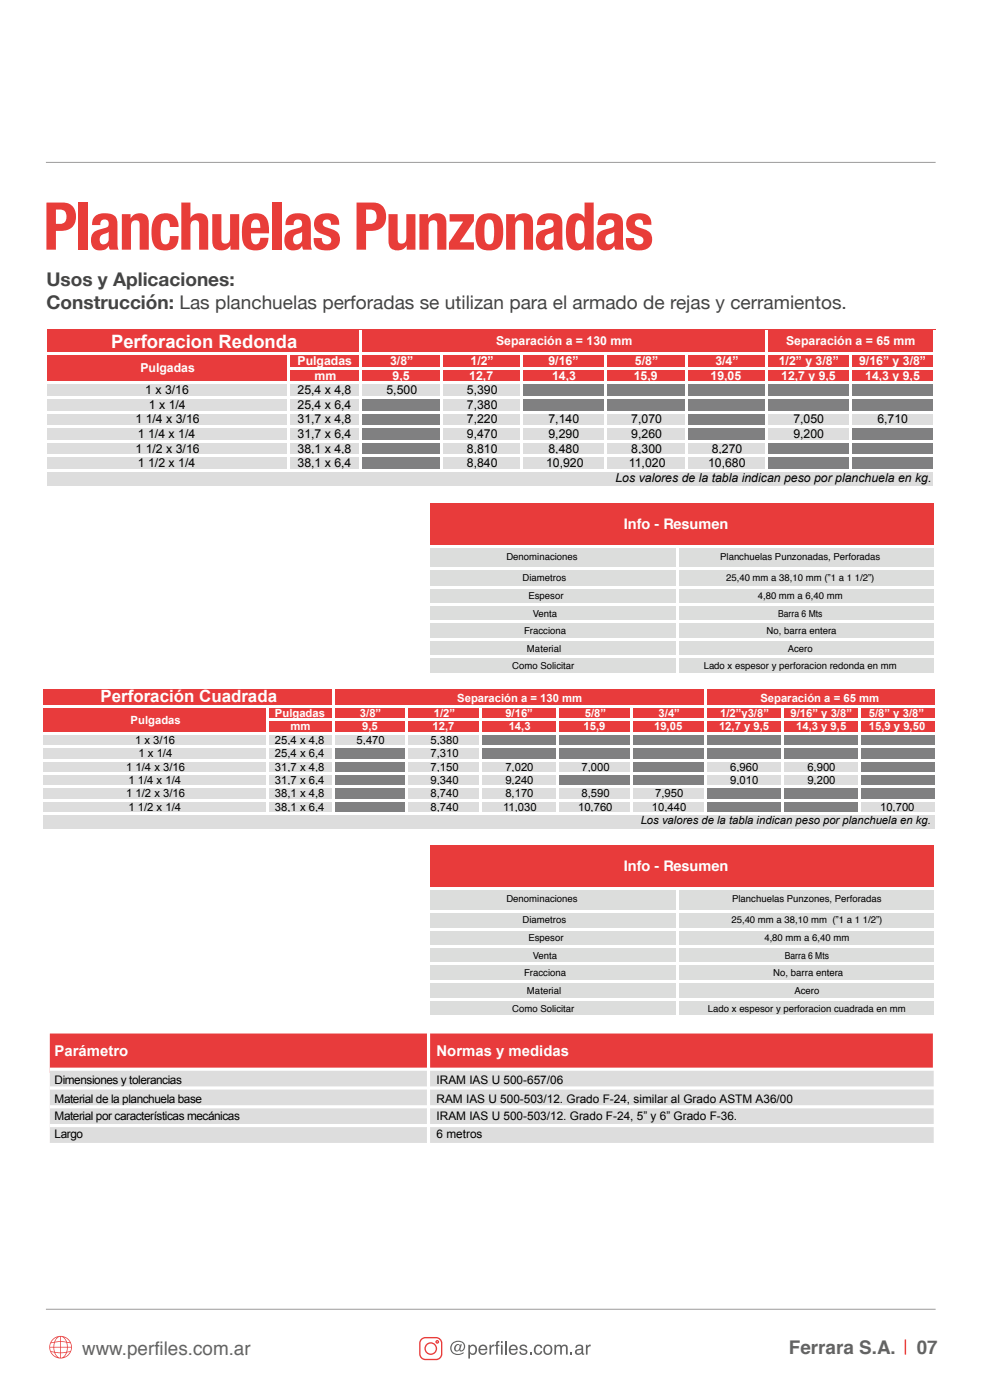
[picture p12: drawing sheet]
<svg xmlns="http://www.w3.org/2000/svg" width="210mm" height="297mm" viewBox="0 0 210 297" stroke-linecap="round" stroke-linejoin="round" font-family="sans-serif">
<defs><g id="words">
<text font-size="14" fill="#e83d39" x="9.1" y="53">Planchuelas Punzonadas</text>
<g font-size="4" fill="#444">
<text x="9.8" y="60.8">Usos y Aplicaciones:</text>
<text x="9.8" y="65.6">Construcción: Las planchuelas perforadas se utilizan para el armado de rejas y cerramientos.</text>
</g>
<g font-size="4" fill="#646463">
<text x="17.4" y="287.4">www.perfiles.com.ar</text>
<text x="167.4" y="287.2">Ferrara S.A.</text>
<text x="194.5" y="287.2">07</text>
</g>
<text font-size="3.9" fill="#fff" x="23.6" y="73.8">Perforacion Redonda</text>
<text font-size="3.6" fill="#fff" x="21.3" y="149">Perforación Cuadrada</text>
<g font-size="3.2" fill="#fff">
<text x="11.6" y="224">Parámetro</text>
<text x="92.6" y="224">Normas y medidas</text>
</g>
<g font-size="3.1" fill="#fff">
<text x="132.3" y="112.2">Info - Resumen</text>
<text x="132.3" y="184.8">Info - Resumen</text>
</g>
<text font-size="3" fill="#1d1d1b" x="76.5" y="287.5">https://www.instagram.com/perfiles.com.ar</text>
<g font-size="2.6" fill="#fff">
<text x="63.1" y="77.4">Pulgadas</text>
<text x="82.8" y="77.4">3/8”</text>
<text x="99.8" y="77.4">1/2”</text>
<text x="105.2" y="73.3">Separación a = 130 mm</text>
<text x="116.3" y="77.4">9/16”</text>
<text x="134.7" y="77.4">5/8”</text>
<text x="151.8" y="77.4">3/4”</text>
<text x="165.2" y="77.4">1/2” y 3/8”</text>
<text x="166.7" y="73.3">Separación a = 65 mm</text>
<text x="182.2" y="77.4">9/16” y 3/8”</text>
<text x="29.8" y="79">Pulgadas</text>
<text x="66.7" y="80.5">mm</text>
<text x="83.3" y="80.5">9,5</text>
<text x="99.5" y="80.5">12,7</text>
<text x="117.1" y="80.5">14,3</text>
<text x="134.4" y="80.5">15,9</text>
<text x="150.7" y="80.5">19,05</text>
<text x="165.7" y="80.5">12,7 y 9,5</text>
<text x="183.5" y="80.5">14,3 y 9,5</text>
</g>
<g font-size="2.6">
<text x="30.8" y="83.6">1 x 3/16</text>
<text x="63.1" y="83.6">25,4 x 4,8</text>
<text x="82" y="83.6">5,500</text>
<text x="99" y="83.6">5,390</text>
<text x="28.7" y="89.8">1 1/4 x 3/16</text>
<text x="31.6" y="86.7">1 x 1/4</text>
<text x="63.1" y="86.7">25,4 x 6,4</text>
<text x="63.1" y="89.8">31,7 x 4,8</text>
<text x="99" y="86.7">7,380</text>
<text x="99" y="89.8">7,220</text>
<text x="116.3" y="89.8">7,140</text>
<text x="133.9" y="89.8">7,070</text>
<text x="168.3" y="89.8">7,050</text>
<text x="186.1" y="89.8">6,710</text>
<text x="29.3" y="92.9">1 1/4 x 1/4</text>
<text x="63.1" y="92.9">31,7 x 6,4</text>
<text x="99" y="92.9">9,470</text>
<text x="116.3" y="92.9">9,290</text>
<text x="133.9" y="92.9">9,260</text>
<text x="168.3" y="92.9">9,200</text>
<text x="28.7" y="96">1 1/2 x 3/16</text>
<text x="29.3" y="99.1">1 1/2 x 1/4</text>
<text x="63.1" y="96">38,1 x 4,8</text>
<text x="63.1" y="99.1">38,1 x 6,4</text>
<text x="99" y="96">8,810</text>
<text x="99" y="99.1">8,840</text>
<text x="115.8" y="99.1">10,920</text>
<text x="116.3" y="96">8,480</text>
<text x="133.4" y="99.1">11,020</text>
<text x="133.9" y="96">8,300</text>
<text x="150.2" y="99.1">10,680</text>
<text x="151" y="96">8,270</text>
<text x="130.6" y="102.2">Los valores de la tabla indican peso por planchuela en kg.</text>
</g>
<g font-size="2.5">
<text x="11.6" y="230">Dimensiones y tolerancias</text>
<text x="11.6" y="234">Material de la planchuela base</text>
<text x="92.6" y="230">IRAM IAS U 500-657/06</text>
<text x="92.6" y="234">RAM IAS U 500-503/12. Grado F-24, similar al Grado ASTM A36/00</text>
<text x="11.6" y="237.6">Material por características mecánicas</text>
<text x="92.6" y="237.6">IRAM IAS U 500-503/12. Grado F-24, 5” y 6” Grado F-36.</text>
<text x="11.6" y="241.5">Largo</text>
<text x="92.6" y="241.5">6 metros</text>
</g>
<g font-size="2.4" fill="#fff">
<text x="97" y="148.9">Separación a = 130 mm</text>
<text x="161.3" y="148.9">Separación a = 65 mm</text>
<text x="27.7" y="153.5">Pulgadas</text>
<text x="58.3" y="152.1">Pulgadas</text>
<text x="61.6" y="154.9">mm</text>
<text x="76.4" y="152.1">3/8”</text>
<text x="76.8" y="154.9">9,5</text>
<text x="91.8" y="154.9">12,7</text>
<text x="92" y="152.1">1/2”</text>
<text x="107.2" y="152.1">9/16”</text>
<text x="107.9" y="154.9">14,3</text>
<text x="123.8" y="154.9">15,9</text>
<text x="124" y="152.1">5/8”</text>
<text x="138.8" y="154.9">19,05</text>
<text x="139.7" y="152.1">3/4”</text>
<text x="152.5" y="154.9">12,7 y 9,5</text>
<text x="152.8" y="152.1">1/2”y3/8”</text>
<text x="167.7" y="152.1">9/16” y 3/8”</text>
<text x="168.9" y="154.9">14,3 y 9,5</text>
<text x="184.3" y="154.9">15,9 y 9,50</text>
<text x="184.3" y="152.1">5/8” y 3/8”</text>
</g>
<g font-size="2.4">
<text x="28.7" y="157.8">1 x 3/16</text>
<text x="29.4" y="160.6">1 x 1/4</text>
<text x="58.3" y="157.8">25,4 x 4,8</text>
<text x="58.3" y="160.6">25,4 x 6,4</text>
<text x="75.6" y="157.8">5,470</text>
<text x="91.3" y="157.8">5,380</text>
<text x="91.3" y="160.6">7,310</text>
<text x="26.8" y="163.5">1 1/4 x 3/16</text>
<text x="27.2" y="166.3">1 1/4 x 1/4</text>
<text x="58.3" y="163.5">31,7 x 4,8</text>
<text x="58.3" y="166.3">31,7 x 6,4</text>
<text x="91.3" y="163.5">7,150</text>
<text x="91.3" y="166.3">9,340</text>
<text x="107.2" y="163.5">7,020</text>
<text x="107.2" y="166.3">9,240</text>
<text x="123.3" y="163.5">7,000</text>
<text x="154.9" y="163.5">6,960</text>
<text x="154.9" y="166.3">9,010</text>
<text x="171.3" y="163.5">6,900</text>
<text x="171.3" y="166.3">9,200</text>
<text x="26.8" y="169.2">1 1/2 x 3/16</text>
<text x="27.2" y="172">1 1/2 x 1/4</text>
<text x="58.3" y="169.2">38,1 x 4,8</text>
<text x="58.3" y="172">38,1 x 6,4</text>
<text x="91.3" y="169.2">8,740</text>
<text x="91.3" y="172">8,740</text>
<text x="106.7" y="172">11,030</text>
<text x="107.2" y="169.2">8,170</text>
<text x="122.6" y="172">10,760</text>
<text x="123.3" y="169.2">8,590</text>
<text x="138.3" y="172">10,440</text>
<text x="139" y="169.2">7,950</text>
<text x="186.7" y="172">10,700</text>
<text x="135.9" y="174.9">Los valores de la tabla indican peso por planchuela en kg.</text>
</g>
<g font-size="2">
<text x="107.4" y="118.9">Denominaciones</text>
<text x="152.8" y="118.9">Planchuelas Punzonadas, Perforadas</text>
<text x="110.8" y="123.3">Diametros</text>
<text x="154" y="123.3">25,40 mm a 38,10 mm (”1 a 1 1/2”)</text>
<text x="112.1" y="127.1">Espesor</text>
<text x="113" y="130.8">Venta</text>
<text x="160.7" y="127.1">4,80 mm a 6,40 mm</text>
<text x="165.1" y="130.8">Barra 6 Mts</text>
<text x="111.2" y="134.5">Fracciona</text>
<text x="162.6" y="134.5">No, barra entera</text>
<text x="108.7" y="142">Como Solicitar</text>
<text x="111.8" y="138.3">Material</text>
<text x="149.3" y="142">Lado x espesor y perforacion redonda en mm</text>
<text x="167.1" y="138.3">Acero</text>
<text x="107.4" y="191.4">Denominaciones</text>
<text x="155.3" y="191.4">Planchuelas Punzones, Perforadas</text>
<text x="110.8" y="195.9">Diametros</text>
<text x="155.1" y="195.9">25,40 mm a 38,10 mm (”1 a 1 1/2”)</text>
<text x="112.1" y="199.6">Espesor</text>
<text x="113" y="203.4">Venta</text>
<text x="162.1" y="199.6">4,80 mm a 6,40 mm</text>
<text x="166.5" y="203.4">Barra 6 Mts</text>
<text x="111.2" y="207.1">Fracciona</text>
<text x="164" y="207.1">No, barra entera</text>
<text x="108.7" y="214.6">Como Solicitar</text>
<text x="111.8" y="210.9">Material</text>
<text x="150.2" y="214.6">Lado x espesor y perforacion cuadrada en mm</text>
<text x="168.5" y="210.9">Acero</text>
</g>
</g></defs>
<path d="M9.7 34.5h188.8M9.7 277.8h188.8" fill="none" stroke="#9c9b9b" stroke-width=".21"/>
<path d="M192.1 284.2v3.2" fill="none" stroke="#e83d39" stroke-width=".21"/>
<path d="M192.1 284.2v3.2" fill="none" stroke="#e83d39" stroke-width=".3"/>
<g fill="#646463">
<path d="M103.8 285.3h.4v.3l.3-.3 .3-.1v.4a.54 .54 0 0 0-.6 .6v1.2h-.4z"/>
<path d="M105.3 284.6l.6-.1v.3h-.2l-.1 .2v.3h.3v.3h-.3v1.8h-.4v-1.8h-.2v-.3h.2z"/>
<path d="M96.9 285.4a.54 .54 0 0 0-.3 .6 .54 .54 0 0 0 .5 .5 .66 .66 0 0 0 .1-1.2zM95.9 284.9a1.52 1.52 0 0 1 1.7-.5 1.52 1.52 0 0 1 1 1.5 .67 .67 0 0 1-.4 .7 .67 .67 0 0 1-.8-.2v-.1a.63 .63 0 0 1-.9 .3 .63 .63 0 0 1-.1-1 .6 .6 0 0 1 .6-.5 .6 .6 0 0 1 .6 .4l.1-.3h.3l-.3 1.2a.48 .48 0 0 0 .5 0 .48 .48 0 0 0 .2-.5 1.22 1.22 0 0 0-.7-1.2 1.22 1.22 0 0 0-1.4 .2 1.35 1.35 0 0 0-.2 1.9 1.35 1.35 0 0 0 1.8 .3l.4-.2 .1 .1a1.64 1.64 0 0 1-2.1 .3 1.64 1.64 0 0 1-.6-2.1z"/>
<path d="M99.9 285.7a.83 .83 0 0 0-.2 .9 .83 .83 0 0 0 .7 .5 .88 .88 0 0 0 .4-.8 .88 .88 0 0 0-.5-.8zM99.3 285.3h.4v.3a.91 .91 0 0 1 1.2-.2 .91 .91 0 0 1 .3 1.2 .83 .83 0 0 1-.6 .8 .83 .83 0 0 1-.9-.3v1.1h-.4z"/>
<path d="M102 285.7l-.1 .5h1.1a.57 .57 0 0 0-.3-.6 .57 .57 0 0 0-.7 .1zM101.8 285.6a.95 .95 0 0 1 1.1-.2 .95 .95 0 0 1 .5 1h-1.5a.59 .59 0 0 0 .4 .7 .59 .59 0 0 0 .7-.4h.3a.98 .98 0 0 1-1.2 .7 .98 .98 0 0 1-.6-1.3z"/>
<path d="M106.3 285.3h.3v2.1h-.3zM106.3 284.5h.3v.4h-.3z"/>
</g>
<path d="M107.3 284.5v2.9" fill="none" stroke="#646463" stroke-width=".35"/>
<g fill="#646463">
<path d="M110.4 285.4a.86 .86 0 0 1 1.4 .5h-.3a.45 .45 0 0 0-.5-.4 .45 .45 0 0 0-.4 .4l.2 .2a.9 .9 0 0 1 1.1 .8 .92 .92 0 0 1-1 .5 .92 .92 0 0 1-.8-.7h.4a.52 .52 0 0 0 .5 .5 .52 .52 0 0 0 .5-.5l-.1-.1a1.07 1.07 0 0 1-1.2-.9z"/>
<path d="M112.4 287h.4v.4h-.4z"/>
<path d="M113.5 285.5a.86 .86 0 0 1 .9-.3 .86 .86 0 0 1 .6 .8h-.3a.58 .58 0 0 0-.8-.4 .58 .58 0 0 0-.3 .8 .55 .55 0 0 0 .4 .7 .55 .55 0 0 0 .7-.5h.3a.94 .94 0 0 1-1.2 .8 .94 .94 0 0 1-.5-1.4z"/>
<path d="M117.6 285.3h.4v.3a.68 .68 0 0 1 1.1 0 .69 .69 0 0 1 .8-.4 .69 .69 0 0 1 .5 .8v1.4h-.3v-1.5a.45 .45 0 0 0-.6-.3 .45 .45 0 0 0-.3 .6v1.2h-.4v-1.4a.47 .47 0 0 0-.6-.4 .47 .47 0 0 0-.2 .7v1.1h-.4z"/>
<path d="M121 287h.4v.4h-.4z"/>
<path d="M124.3 285.3h.3v.3l.4-.3 .3-.1v.4a.54 .54 0 0 0-.7 .6v1.2h-.3z"/>
<path d="M108.5 285.7l-.2 .5h1.2a.57 .57 0 0 0-.4-.6 .57 .57 0 0 0-.6 .1zM108.2 285.6a.95 .95 0 0 1 1.2-.2 .95 .95 0 0 1 .4 1h-1.5a.59 .59 0 0 0 .4 .7 .59 .59 0 0 0 .7-.4h.4a.98 .98 0 0 1-1.3 .7 .98 .98 0 0 1-.5-1.3z"/>
<path d="M115.9 285.6a.79 .79 0 0 0-.3 1.1 .79 .79 0 0 0 1 .3 .79 .79 0 0 0 .2-1 .79 .79 0 0 0-.9-.4zM115.5 285.5a1.06 1.06 0 0 1 1.7 .8 1.06 1.06 0 0 1-1.5 1l-.4-.6v-.7z"/>
<path d="M122.4 286.6a.5 .5 0 0 0 .5 .6 .5 .5 0 0 0 .4-.6v-.3zM122.2 285.5a.9 .9 0 0 1 1.5 .3v1.3h.2v.3h-.4l-.1-.3a.7 .7 0 0 1-1.1 .3 .7 .7 0 0 1 0-1.1l1-.3a.47 .47 0 0 0-.4-.5 .47 .47 0 0 0-.5 .4h-.3z"/>
</g>
<g fill="#e83d39">
<path d="M14.2 286.9l.6-.1-.4 .6-.8 .5zM10.9 286.8l.6 .1 .6 1-.6-.3zM11.3 284.2l.8-.5-.6 1-.6 .1zM13.6 283.7l.8 .5 .4 .6-.6-.1zM14.2 284.8l.7 .2 .2 .7h-.7zM12.9 285.9h1.3l-.1 .9-1.2 .1zM12.9 287.1l1.1-.1a1.46 1.46 0 0 1-1.1 1zM11.7 287l1.1 .1v.9a1.46 1.46 0 0 1-1.1-1zM11.5 285.9h1.3v1l-1.2-.1zM11.6 284.8l1.2-.1v1h-1.3zM12.1 283.9l.7-.3v.9l-1.1 .1zM12.9 283.6a1.46 1.46 0 0 1 1.1 1l-1.1-.1zM12.9 284.7l1.2 .1 .1 .9h-1.3zM10.8 285l.7-.2-.2 .9h-.7zM10.6 285.9h.7l.2 .9-.7-.2zM14.4 285.9h.7l-.2 .7-.7 .2zM10.5 285.8a2.4 2.4 0 0 0 4.7 0 2.4 2.4 0 0 0-4.7 0z"/>
<path d="M89.6 284.1l.6-.2h2.3a1.05 1.05 0 0 1 1 1.1v2.2a1.04 1.04 0 0 1-1 1.1h-2.3a1.04 1.04 0 0 1-1-1.1v-2.2zM89.2 284.2l-.3 .8v2.2a1.33 1.33 0 0 0 1.3 1.4h2.3a1.33 1.33 0 0 0 1.3-1.4v-2.2a1.33 1.33 0 0 0-1.3-1.4l-2.7 .1z"/>
<path d="M90.3 286.1a1.06 1.06 0 0 1 2.1 0 1.06 1.06 0 0 1-2.1 0zM90 286.1a1.35 1.35 0 0 0 2.7 0 1.35 1.35 0 0 0-2.7 0z"/>
<path d="M92.6 284.7a.15 .15 0 0 1 .3 0 .15 .15 0 0 1-.3 0zM92.4 284.7a.4 .4 0 0 0 .7 0 .4 .4 0 0 0-.7 0z"/>
</g>
<path d="M10 218.1l188.8 .8-.1 24.6-188.8-.8z" fill="#fff"/>
<path d="M10.6 219.3h187.3v8.3h-187.3z" fill="#e83b3c"/>
<path d="M10.6 226.8h187.5v15.7h-187.5z" fill="#ddd"/>
<g fill="#fff">
<path d="M90.6 218.8h.6v24.3h-.6z"/>
<path d="M10.6 226.5h187.9v.7h-187.9z"/>
<path d="M10.6 234.5h187.9v.6h-187.9z"/>
<path d="M10.6 230.5h187.9v.6h-187.9z"/>
<path d="M10.6 238.4h187.9v.7h-187.9z"/>
<path d="M10 242.5h188v.6h-188z"/>
<path d="M8.6 145.5h190.3v30.8h-190.3z"/>
<path d="M9.7 105.9h189v37.5h-189z"/>
</g>
<path d="M90.8 106.8h107.3v9h-107.3z" fill="#e83b3b"/>
<path d="M90.8 115.7h107.3v27.7h-107.3z" fill="#dcdddc"/>
<g fill="#fff">
<path d="M90.5 106.8h.6v36.3h-.6z"/>
<path d="M143.4 115.8h.6v27.6h-.6z"/>
<path d="M91.1 115.5h107v.6h-107z"/>
<path d="M91.1 120.4h107v.6h-107z"/>
<path d="M91.1 127.8h107v.7h-107z"/>
<path d="M91.1 124.3h107v.7h-107z"/>
<path d="M91.1 131.6h107v.6h-107z"/>
<path d="M91.1 135.3h107v.6h-107z"/>
<path d="M91.1 139.1h107v.6h-107z"/>
<path d="M89 142.8h109.1v.6h-109.1z"/>
<path d="M9.4 69.4h189.1v34.5h-189.1z"/>
</g>
<path d="M9.6 69.9h188.9v11.6h-188.9z" fill="#e83b3c"/>
<path d="M9.6 81.2h101.3v3.4h-101.3z" fill="#ddd"/>
<path d="M110.7 81.2h87.8v3.4h-87.8z" fill="#808081"/>
<path d="M9.6 84.3h67.2v3.4h-67.2z" fill="#ddd"/>
<path d="M76.5 84.3h17.4v3.4h-17.4z" fill="#808081"/>
<path d="M93.6 84.3h17.3v3.4h-17.3z" fill="#ddd"/>
<path d="M110.7 84.3h87.8v3.4h-87.8z" fill="#808081"/>
<path d="M9.6 87.4h67.2v3.4h-67.2z" fill="#ddd"/>
<path d="M76.5 87.4h17.4v3.4h-17.4z" fill="#808081"/>
<path d="M93.6 87.4h52.2v3.4h-52.2z" fill="#ddd"/>
<path d="M145.5 87.4h17.4v3.4h-17.4z" fill="#808081"/>
<g fill="#ddd">
<path d="M162.6 87.4h35.9v3.4h-35.9z"/>
<path d="M9.6 90.5h67.2v3.4h-67.2z"/>
</g>
<path d="M76.5 90.5h17.4v3.4h-17.4z" fill="#808081"/>
<path d="M93.6 90.5h52.2v3.4h-52.2z" fill="#ddd"/>
<path d="M145.5 90.5h17.4v3.4h-17.4z" fill="#808081"/>
<path d="M162.6 90.5h18.1v3.4h-18.1z" fill="#ddd"/>
<path d="M180.4 90.5h18.1v3.4h-18.1z" fill="#808081"/>
<path d="M9.6 93.6h67.2v6.5h-67.2z" fill="#ddd"/>
<path d="M76.5 93.6h17.4v6.5h-17.4z" fill="#808081"/>
<path d="M93.6 93.6h69.3v6.5h-69.3z" fill="#ddd"/>
<path d="M162.6 93.6h35.9v6.5h-35.9z" fill="#808081"/>
<path d="M9.6 99.8h188.9v3.4h-188.9z" fill="#ddd"/>
<g fill="#fff">
<path d="M9.4 69.4h.5v33.8h-.5z"/>
<path d="M76.3 70h.5v30.1h-.5z"/>
<path d="M162.3 70h.6v30.1h-.6z"/>
<path d="M198 70h.5v33.2h-.5z"/>
<path d="M61 75.3h.6v24.8h-.6z"/>
<path d="M93.3 75.3h.6v24.8h-.6z"/>
<path d="M110.4 75.3h.5v24.8h-.5z"/>
<path d="M128.2 75.3h.5v24.8h-.5z"/>
<path d="M145.3 75.3h.5v24.8h-.5z"/>
<path d="M180.2 75.3h.5v24.8h-.5z"/>
<path d="M9.9 74.7h188.6v.6h-188.6z"/>
<path d="M61.6 77.8h136.9v.6h-136.9z"/>
<path d="M9.9 80.9h188.6v.6h-188.6z"/>
<path d="M9.9 84h188.6v.6h-188.6z"/>
<path d="M9.9 87.1h188.6v.6h-188.6z"/>
<path d="M9.9 90.2h188.6v.6h-188.6z"/>
<path d="M9.9 93.3h188.6v.6h-188.6z"/>
<path d="M9.9 96.4h188.6v.6h-188.6z"/>
<path d="M9.9 99.5h188.6v.6h-188.6z"/>
<path d="M9.7 178.5h189v37.5h-189z"/>
</g>
<path d="M90.8 179.4h107.3v9h-107.3z" fill="#e83b3b"/>
<path d="M90.8 188.3h107.3v27.7h-107.3z" fill="#dcdddc"/>
<g fill="#fff">
<path d="M90.5 179.4h.6v36.3h-.6z"/>
<path d="M143.4 188.4h.6v27.6h-.6z"/>
<path d="M91.1 188.1h107v.6h-107z"/>
<path d="M91.1 193h107v.6h-107z"/>
<path d="M91.1 200.4h107v.7h-107z"/>
<path d="M91.1 196.9h107v.7h-107z"/>
<path d="M91.1 204.2h107v.6h-107z"/>
<path d="M91.1 207.9h107v.6h-107z"/>
<path d="M91.1 211.6h107v.7h-107z"/>
<path d="M89 215.4h109.1v.6h-109.1z"/>
</g>
<path d="M9.2 146.2h189.1v9.6h-189.1z" fill="#e83b3c"/>
<path d="M9.2 155.6h93v3h-93z" fill="#ddd"/>
<path d="M102 155.6h96.3v3h-96.3z" fill="#808081"/>
<path d="M9.2 158.4h61.7v3.1h-61.7z" fill="#ddd"/>
<path d="M70.7 158.4h15.9v3.1h-15.9z" fill="#808081"/>
<path d="M86.3 158.4h15.9v3.1h-15.9z" fill="#ddd"/>
<path d="M102 158.4h96.3v3.1h-96.3z" fill="#808081"/>
<path d="M9.2 161.3h61.7v3h-61.7z" fill="#ddd"/>
<path d="M70.7 161.3h15.9v3h-15.9z" fill="#808081"/>
<path d="M86.3 161.3h47.9v3h-47.9z" fill="#ddd"/>
<path d="M134 161.3h15.9v3h-15.9z" fill="#808081"/>
<path d="M149.7 161.3h32.9v3h-32.9z" fill="#ddd"/>
<path d="M182.4 161.3h15.9v3h-15.9z" fill="#808081"/>
<path d="M9.2 164.1h61.7v3.1h-61.7z" fill="#ddd"/>
<path d="M70.7 164.1h15.9v3.1h-15.9z" fill="#808081"/>
<path d="M86.3 164.1h32.3v3.1h-32.3z" fill="#ddd"/>
<path d="M118.3 164.1h31.6v3.1h-31.6z" fill="#808081"/>
<path d="M149.7 164.1h32.9v3.1h-32.9z" fill="#ddd"/>
<path d="M182.4 164.1h15.9v3.1h-15.9z" fill="#808081"/>
<path d="M9.2 167h61.7v3h-61.7z" fill="#ddd"/>
<path d="M70.7 167h15.9v3h-15.9z" fill="#808081"/>
<path d="M86.3 167h63.6v3h-63.6z" fill="#ddd"/>
<path d="M149.7 167h48.6v3h-48.6z" fill="#808081"/>
<path d="M9.2 169.8h61.7v3.1h-61.7z" fill="#ddd"/>
<path d="M70.7 169.8h15.9v3.1h-15.9z" fill="#808081"/>
<path d="M86.3 169.8h63.6v3.1h-63.6z" fill="#ddd"/>
<path d="M149.7 169.8h32.9v3.1h-32.9z" fill="#808081"/>
<g fill="#ddd">
<path d="M182.4 169.8h15.9v3.1h-15.9z"/>
<path d="M9.2 172.6h189.1v3.1h-189.1z"/>
</g>
<g fill="#fff">
<path d="M70.4 145.9h.5v27h-.5z"/>
<path d="M149.4 146h.5v26.9h-.5z"/>
<path d="M56.4 150.1h.5v22.8h-.5z"/>
<path d="M86.1 150.1h.5v22.8h-.5z"/>
<path d="M101.7 150.1h.5v22.8h-.5z"/>
<path d="M118.1 150.1h.5v22.8h-.5z"/>
<path d="M133.8 150.1h.4v22.8h-.4z"/>
<path d="M165.8 150.1h.5v22.8h-.5z"/>
<path d="M182.2 150.1h.4v22.8h-.4z"/>
<path d="M9.2 149.6h189.5v.5h-189.5z"/>
<path d="M56.9 152.5h141.4v.5h-141.4z"/>
<path d="M9.2 155.3h189.5v.5h-189.5z"/>
<path d="M9.2 158.2h189.5v.4h-189.5z"/>
<path d="M9.2 161h189.5v.5h-189.5z"/>
<path d="M9.2 163.9h189.5v.4h-189.5z"/>
<path d="M9.2 166.7h189.5v.5h-189.5z"/>
<path d="M9.2 169.6h189.5v.4h-189.5z"/>
<path d="M9.2 172.4h189.5v.5h-189.5z"/>
</g>
<use href="#words"/>
</svg>
